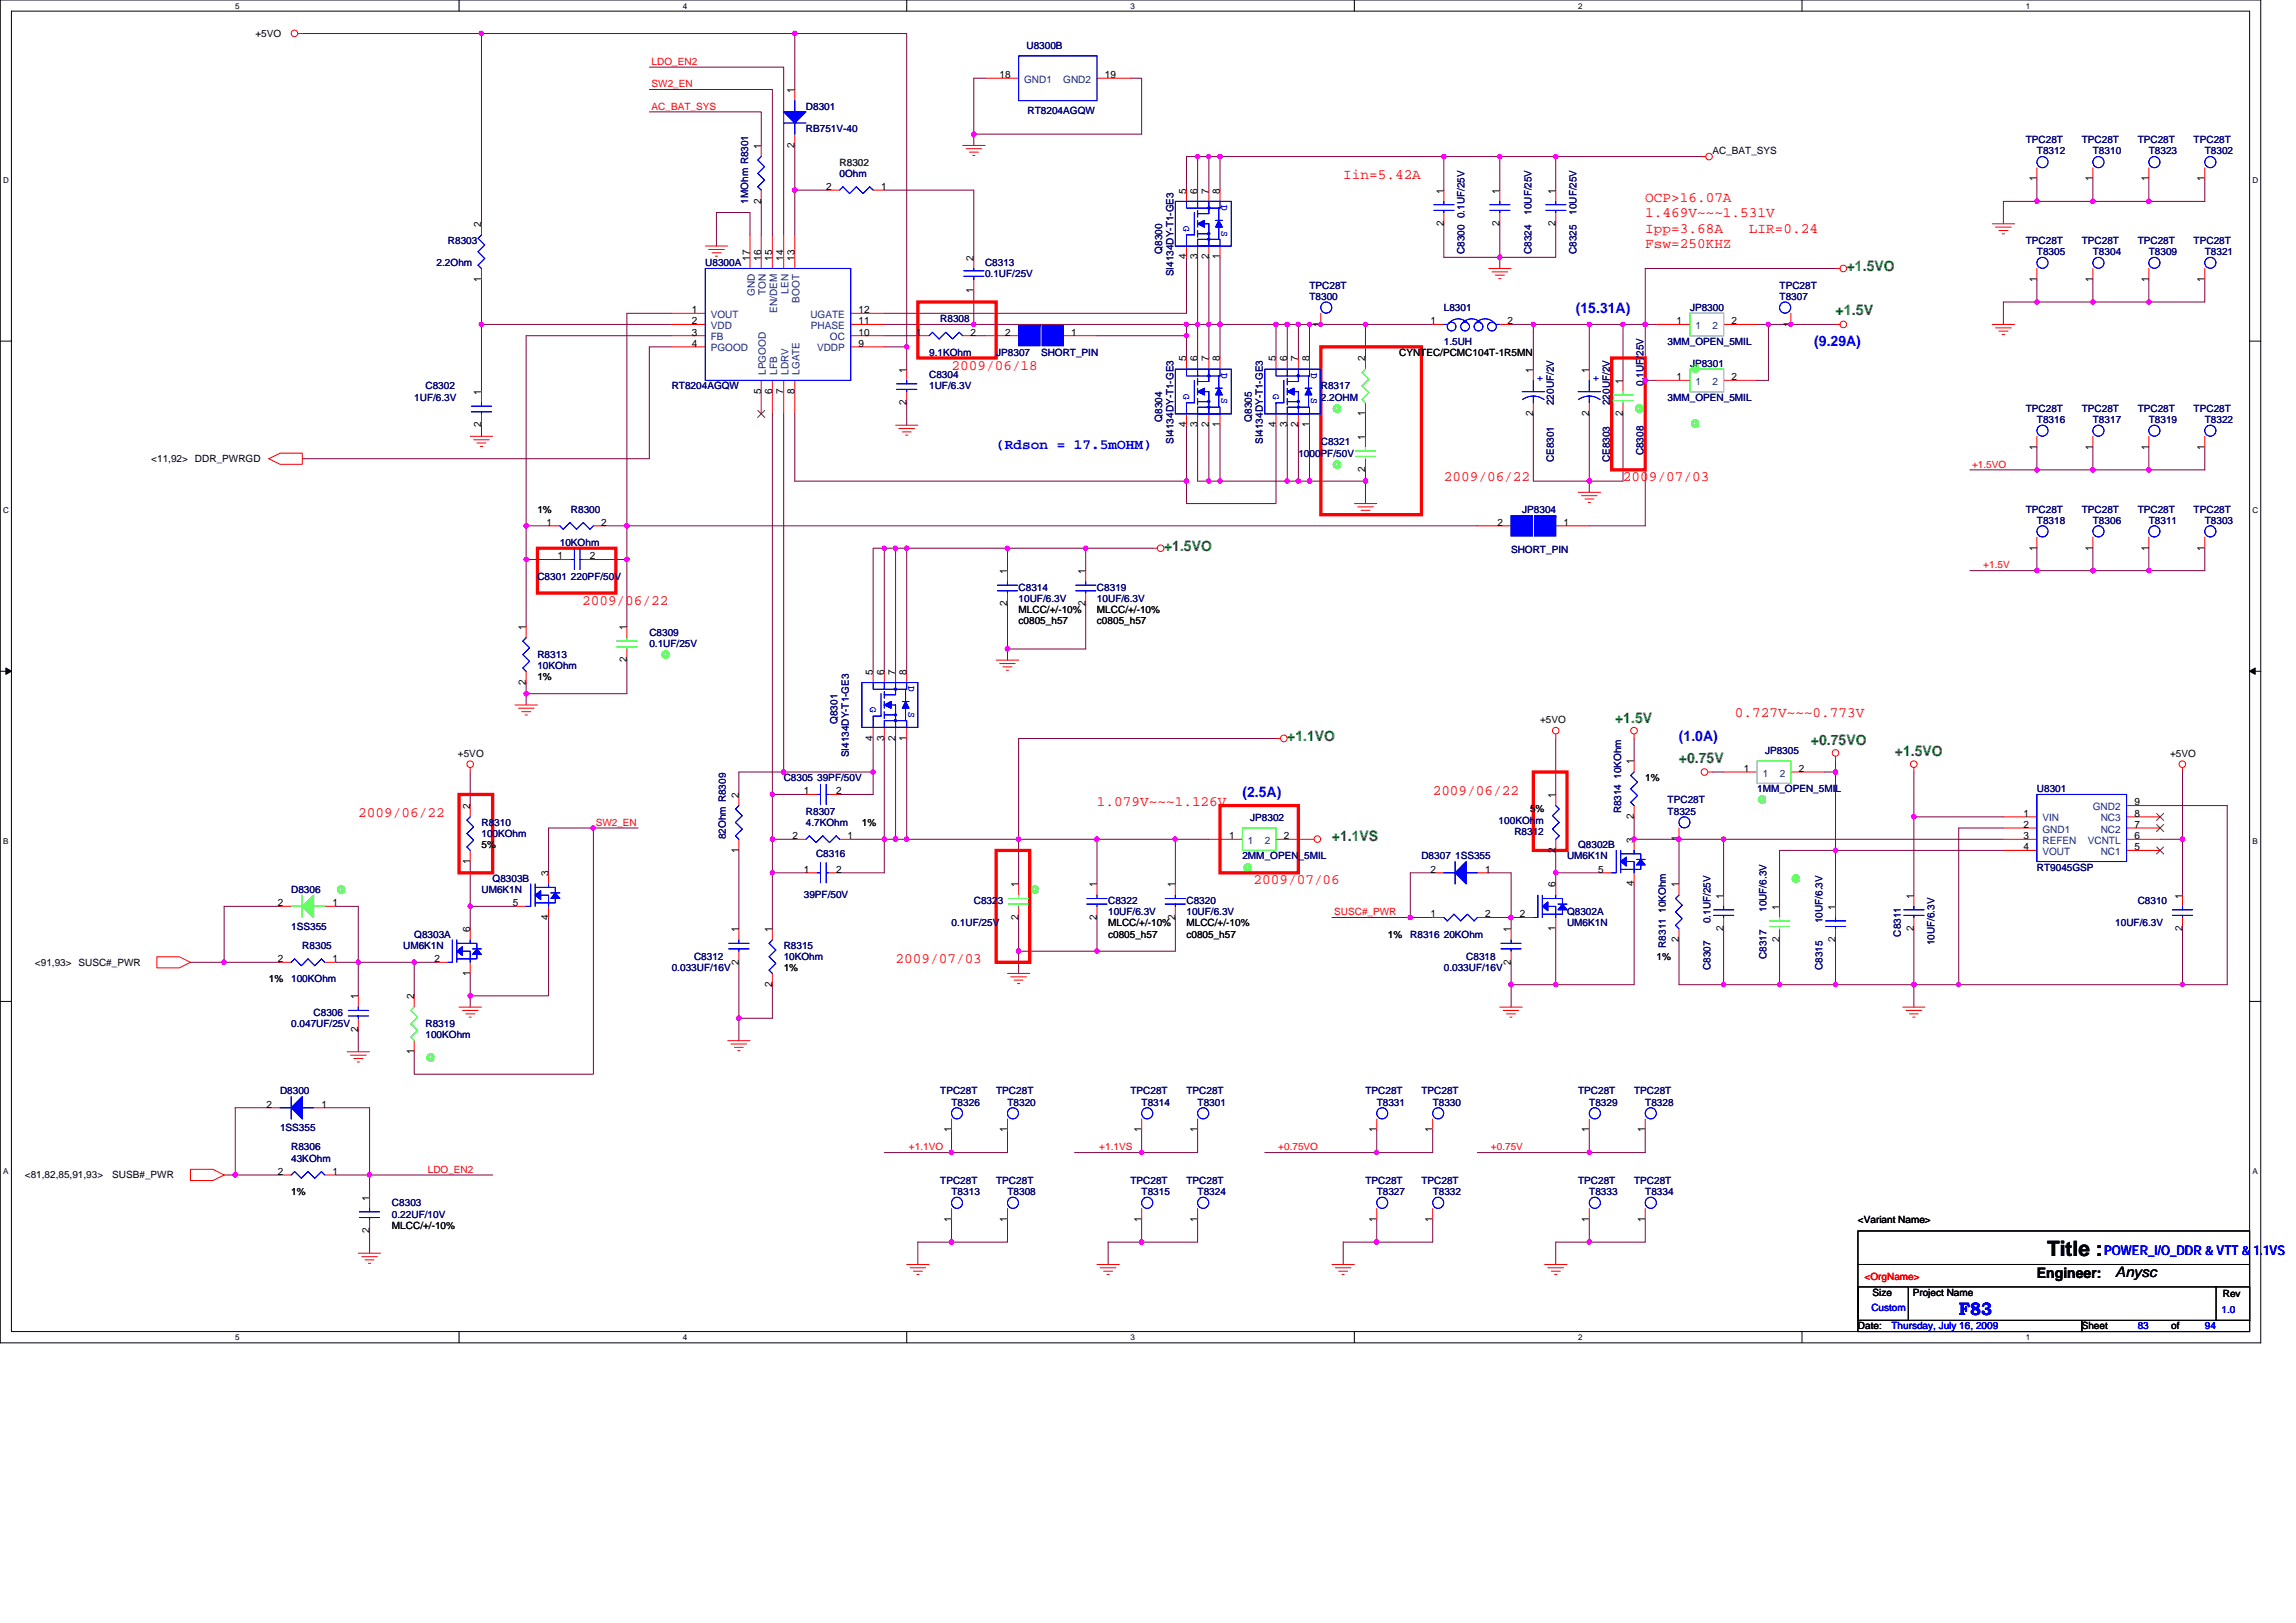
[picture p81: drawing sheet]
<svg xmlns="http://www.w3.org/2000/svg" width="297mm" height="210mm" viewBox="0 0 297 210" stroke-linecap="round" stroke-linejoin="round" font-family="sans-serif">
<defs><g id="words">
<text font-size="2.7" x="264.8" y="162.5">Title :</text>
<text font-size="2.3" fill="#00f" x="253.4" y="170.1">F83</text>
<g font-size="1.9" fill="#f00">
<text x="173.8" y="23.2">Iin=5.42A</text>
<text x="212.8" y="26.1">OCP&gt;16.07A</text>
<text x="212.8" y="28.1">1.469V~~~1.531V</text>
<text x="212.8" y="30.1">Ipp=3.68A</text>
<text x="212.8" y="32.1">Fsw=250KHZ</text>
<text x="226.3" y="30.1">LIR=0.24</text>
<text x="123.1" y="47.8">2009/06/18</text>
<text x="186.8" y="62.3">2009/06/22</text>
<text x="210" y="62.3">2009/07/03</text>
<text x="75.3" y="78.2">2009/06/22</text>
<text x="224.4" y="92.7">0.727V~~~0.773V</text>
<text x="46.4" y="105.7">2009/06/22</text>
<text x="141.9" y="104.3">1.079V~~~1.126V</text>
<text x="185.4" y="102.8">2009/06/22</text>
<text x="162.2" y="114.4">2009/07/06</text>
<text x="115.9" y="124.6">2009/07/03</text>
</g>
<g font-size="1.9" fill="#008000">
<text x="238.9" y="35">+1.5VO</text>
<text x="237.5" y="40.8">+1.5V</text>
<text x="150.6" y="71.2">+1.5VO</text>
<text x="166.5" y="95.8">+1.1VO</text>
<text x="209" y="93.5">+1.5V</text>
<text x="217.2" y="98.7">+0.75V</text>
<text x="234.3" y="96.4">+0.75VO</text>
<text x="245.1" y="97.9">+1.5VO</text>
<text x="172.3" y="108.9">+1.1VS</text>
</g>
<g font-size="1.9" fill="#00f">
<text x="203.9" y="40.5">(15.31A)</text>
<text x="234.7" y="44.7">(9.29A)</text>
<text x="128.9" y="58">(Rdson = 17.5mOHM)</text>
<text x="217.2" y="95.8">(1.0A)</text>
<text x="160.7" y="103.1">(2.5A)</text>
</g>
<g font-size="1.9">
<text x="263.5" y="165.3">Engineer:</text>
<text x="273.7" y="165.3">Anysc</text>
</g>
<text font-size="1.7" fill="#00f" x="272.2" y="162.3">POWER_I/O_DDR &amp; VTT &amp; 1.1VS</text>
<g font-size="1.3">
<text x="33" y="4.8">+5VO</text>
<text x="129.3" y="10.1">18</text>
<text x="142.9" y="10.1">19</text>
<text x="102.8" y="12" transform="rotate(-90 102.8 12)">1</text>
<text x="98.5" y="19.2" transform="rotate(-90 98.5 19.2)">1</text>
<text x="102.8" y="19.1" transform="rotate(-90 102.8 19.1)">2</text>
<text x="221.5" y="20">AC_BAT_SYS</text>
<text x="263.5" y="23.5" transform="rotate(-90 263.5 23.5)">1</text>
<text x="270.7" y="23.5" transform="rotate(-90 270.7 23.5)">1</text>
<text x="278" y="23.5" transform="rotate(-90 278 23.5)">1</text>
<text x="285.2" y="23.5" transform="rotate(-90 285.2 23.5)">1</text>
<text x="62.3" y="29.4" transform="rotate(-90 62.3 29.4)">2</text>
<text x="98.5" y="26.3" transform="rotate(-90 98.5 26.3)">2</text>
<text x="106.9" y="24.6">2</text>
<text x="114" y="24.6">1</text>
<text x="153.5" y="25" transform="rotate(-90 153.5 25)">5</text>
<text x="154.9" y="25" transform="rotate(-90 154.9 25)">6</text>
<text x="156.4" y="25" transform="rotate(-90 156.4 25)">7</text>
<text x="157.8" y="25" transform="rotate(-90 157.8 25)">8</text>
<text x="186.8" y="29.2" transform="rotate(-90 186.8 29.2)">2</text>
<text x="186.8" y="25" transform="rotate(-90 186.8 25)">1</text>
<text x="194" y="29.2" transform="rotate(-90 194 29.2)">2</text>
<text x="194" y="25" transform="rotate(-90 194 25)">1</text>
<text x="201.2" y="29.2" transform="rotate(-90 201.2 29.2)">2</text>
<text x="201.2" y="25" transform="rotate(-90 201.2 25)">1</text>
<text x="97" y="33.7" transform="rotate(-90 97 33.7)">17</text>
<text x="98.5" y="33.7" transform="rotate(-90 98.5 33.7)">16</text>
<text x="99.9" y="33.7" transform="rotate(-90 99.9 33.7)">15</text>
<text x="101.4" y="33.7" transform="rotate(-90 101.4 33.7)">14</text>
<text x="102.8" y="33.7" transform="rotate(-90 102.8 33.7)">13</text>
<text x="126" y="33.7" transform="rotate(-90 126 33.7)">2</text>
<text x="153.5" y="33.6" transform="rotate(-90 153.5 33.6)">4</text>
<text x="154.9" y="33.6" transform="rotate(-90 154.9 33.6)">3</text>
<text x="156.4" y="33.6" transform="rotate(-90 156.4 33.6)">2</text>
<text x="157.8" y="33.6" transform="rotate(-90 157.8 33.6)">1</text>
<text x="62.3" y="36.5" transform="rotate(-90 62.3 36.5)">1</text>
<text x="89.5" y="40.5">1</text>
<text x="89.5" y="42">2</text>
<text x="111.1" y="42">11</text>
<text x="111.1" y="40.5">12</text>
<text x="126" y="37.9" transform="rotate(-90 126 37.9)">1</text>
<text x="185.1" y="42">1</text>
<text x="195" y="42">2</text>
<text x="216.9" y="42">1</text>
<text x="224" y="42">2</text>
<text x="263.5" y="36.5" transform="rotate(-90 263.5 36.5)">1</text>
<text x="270.7" y="36.5" transform="rotate(-90 270.7 36.5)">1</text>
<text x="278" y="36.5" transform="rotate(-90 278 36.5)">1</text>
<text x="285.2" y="36.5" transform="rotate(-90 285.2 36.5)">1</text>
<text x="89.5" y="43.4">3</text>
<text x="89.5" y="44.9">4</text>
<text x="111.1" y="44.9">9</text>
<text x="111.1" y="43.4">10</text>
<text x="118.5" y="43.4">1</text>
<text x="125.6" y="43.4">2</text>
<text x="130" y="43.4">2</text>
<text x="138.6" y="43.4">1</text>
<text x="153.5" y="46.8" transform="rotate(-90 153.5 46.8)">5</text>
<text x="154.9" y="46.8" transform="rotate(-90 154.9 46.8)">6</text>
<text x="156.4" y="46.8" transform="rotate(-90 156.4 46.8)">7</text>
<text x="157.8" y="46.8" transform="rotate(-90 157.8 46.8)">8</text>
<text x="165.1" y="46.8" transform="rotate(-90 165.1 46.8)">5</text>
<text x="166.5" y="46.8" transform="rotate(-90 166.5 46.8)">6</text>
<text x="168" y="46.8" transform="rotate(-90 168 46.8)">7</text>
<text x="169.4" y="46.8" transform="rotate(-90 169.4 46.8)">8</text>
<text x="170.9" y="42.3" transform="rotate(-90 170.9 42.3)">1</text>
<text x="176.6" y="46.8" transform="rotate(-90 176.6 46.8)">2</text>
<text x="181" y="46">CYNTEC/PCMC104T-1R5MN</text>
<text x="231.7" y="42.3" transform="rotate(-90 231.7 42.3)">1</text>
<text x="62.3" y="51.1" transform="rotate(-90 62.3 51.1)">1</text>
<text x="98.5" y="50.9" transform="rotate(-90 98.5 50.9)">5</text>
<text x="99.9" y="50.9" transform="rotate(-90 99.9 50.9)">6</text>
<text x="101.4" y="50.9" transform="rotate(-90 101.4 50.9)">7</text>
<text x="102.8" y="50.9" transform="rotate(-90 102.8 50.9)">8</text>
<text x="117.3" y="52.4" transform="rotate(-90 117.3 52.4)">2</text>
<text x="117.3" y="48.2" transform="rotate(-90 117.3 48.2)">1</text>
<text x="176.6" y="53.8" transform="rotate(-90 176.6 53.8)">1</text>
<text x="198.3" y="53.8" transform="rotate(-90 198.3 53.8)">2</text>
<text x="198.3" y="48.2" transform="rotate(-90 198.3 48.2)">1</text>
<text x="205.6" y="53.8" transform="rotate(-90 205.6 53.8)">2</text>
<text x="205.6" y="48.2" transform="rotate(-90 205.6 48.2)">1</text>
<text x="209.9" y="53.8" transform="rotate(-90 209.9 53.8)">2</text>
<text x="209.9" y="49.7" transform="rotate(-90 209.9 49.7)">1</text>
<text x="216.9" y="49.2">1</text>
<text x="224" y="49.2">2</text>
<text x="19.6" y="59.8">&lt;11,92&gt; DDR_PWRGD</text>
<text x="62.3" y="55.3" transform="rotate(-90 62.3 55.3)">2</text>
<text x="153.5" y="55.3" transform="rotate(-90 153.5 55.3)">4</text>
<text x="154.9" y="55.3" transform="rotate(-90 154.9 55.3)">3</text>
<text x="156.4" y="55.3" transform="rotate(-90 156.4 55.3)">2</text>
<text x="157.8" y="55.3" transform="rotate(-90 157.8 55.3)">1</text>
<text x="165.1" y="55.3" transform="rotate(-90 165.1 55.3)">4</text>
<text x="166.5" y="55.3" transform="rotate(-90 166.5 55.3)">3</text>
<text x="168" y="55.3" transform="rotate(-90 168 55.3)">2</text>
<text x="169.4" y="55.3" transform="rotate(-90 169.4 55.3)">1</text>
<text x="176.6" y="56.9" transform="rotate(-90 176.6 56.9)">1</text>
<text x="263.5" y="58.2" transform="rotate(-90 263.5 58.2)">1</text>
<text x="270.7" y="58.2" transform="rotate(-90 270.7 58.2)">1</text>
<text x="278" y="58.2" transform="rotate(-90 278 58.2)">1</text>
<text x="285.2" y="58.2" transform="rotate(-90 285.2 58.2)">1</text>
<text x="176.6" y="61.1" transform="rotate(-90 176.6 61.1)">2</text>
<text x="69.5" y="66.3">1%</text>
<text x="70.7" y="68">1</text>
<text x="77.8" y="68">2</text>
<text x="193.8" y="68">2</text>
<text x="202.3" y="68">1</text>
<text x="263.5" y="71.2" transform="rotate(-90 263.5 71.2)">1</text>
<text x="270.7" y="71.2" transform="rotate(-90 270.7 71.2)">1</text>
<text x="278" y="71.2" transform="rotate(-90 278 71.2)">1</text>
<text x="285.2" y="71.2" transform="rotate(-90 285.2 71.2)">1</text>
<text x="72.1" y="72.4">1</text>
<text x="76.3" y="72.4">2</text>
<text x="130.3" y="74.3" transform="rotate(-90 130.3 74.3)">1</text>
<text x="140.4" y="74.3" transform="rotate(-90 140.4 74.3)">1</text>
<text x="68" y="81.5" transform="rotate(-90 68 81.5)">1</text>
<text x="81.1" y="81.5" transform="rotate(-90 81.1 81.5)">1</text>
<text x="130.3" y="78.5" transform="rotate(-90 130.3 78.5)">2</text>
<text x="131.8" y="79.3">MLCC/+/-10%</text>
<text x="131.8" y="80.8">c0805_h57</text>
<text x="140.4" y="78.5" transform="rotate(-90 140.4 78.5)">2</text>
<text x="141.9" y="79.3">MLCC/+/-10%</text>
<text x="141.9" y="80.8">c0805_h57</text>
<text x="68" y="88.6" transform="rotate(-90 68 88.6)">2</text>
<text x="69.5" y="88">1%</text>
<text x="81.1" y="85.7" transform="rotate(-90 81.1 85.7)">2</text>
<text x="112.9" y="87.3" transform="rotate(-90 112.9 87.3)">5</text>
<text x="114.4" y="87.3" transform="rotate(-90 114.4 87.3)">6</text>
<text x="115.8" y="87.3" transform="rotate(-90 115.8 87.3)">7</text>
<text x="117.3" y="87.3" transform="rotate(-90 117.3 87.3)">8</text>
<text x="112.9" y="95.8" transform="rotate(-90 112.9 95.8)">4</text>
<text x="114.4" y="95.8" transform="rotate(-90 114.4 95.8)">3</text>
<text x="115.8" y="95.8" transform="rotate(-90 115.8 95.8)">2</text>
<text x="117.3" y="95.8" transform="rotate(-90 117.3 95.8)">1</text>
<text x="199.2" y="93.5">+5VO</text>
<text x="59.2" y="97.9">+5VO</text>
<text x="211.4" y="98.9" transform="rotate(-90 211.4 98.9)">1</text>
<text x="212.8" y="101">1%</text>
<text x="225.6" y="99.9">1</text>
<text x="232.7" y="99.9">2</text>
<text x="280.8" y="97.9">+5VO</text>
<text x="60.8" y="104.7" transform="rotate(-90 60.8 104.7)">2</text>
<text x="95.6" y="103.2" transform="rotate(-90 95.6 103.2)">2</text>
<text x="104" y="102.8">1</text>
<text x="108.2" y="102.8">2</text>
<text x="111.5" y="106.8">1%</text>
<text x="197.9" y="105.1">5%</text>
<text x="201.2" y="103.2" transform="rotate(-90 201.2 103.2)">1</text>
<text x="211.4" y="106" transform="rotate(-90 211.4 106)">2</text>
<text x="261.8" y="105.7">1</text>
<text x="261.8" y="107.1">2</text>
<text x="276.1" y="104.2">9</text>
<text x="276.1" y="107.1">7</text>
<text x="276.1" y="105.7">8</text>
<text x="60.8" y="111.8" transform="rotate(-90 60.8 111.8)">1</text>
<text x="62.3" y="109.7">5%</text>
<text x="70.9" y="113.3" transform="rotate(-90 70.9 113.3)">3</text>
<text x="95.6" y="110.3" transform="rotate(-90 95.6 110.3)">1</text>
<text x="102.5" y="108.6">2</text>
<text x="104" y="112.9">1</text>
<text x="108.2" y="112.9">2</text>
<text x="109.6" y="108.6">1</text>
<text x="159" y="108.6">1</text>
<text x="166.1" y="108.6">2</text>
<text x="185.1" y="112.9">2</text>
<text x="192.1" y="112.9">1</text>
<text x="201.2" y="110.3" transform="rotate(-90 201.2 110.3)">2</text>
<text x="206.8" y="112.9">5</text>
<text x="211.4" y="109" transform="rotate(-90 211.4 109)">3</text>
<text x="217.2" y="108.9" transform="rotate(-90 217.2 108.9)">1</text>
<text x="261.8" y="108.6">3</text>
<text x="261.8" y="110">4</text>
<text x="276.1" y="108.6">6</text>
<text x="276.1" y="110">5</text>
<text x="35.9" y="117.2">2</text>
<text x="43" y="117.2">1</text>
<text x="66.3" y="117.2">5</text>
<text x="70.9" y="119" transform="rotate(-90 70.9 119)">4</text>
<text x="131.8" y="119" transform="rotate(-90 131.8 119)">2</text>
<text x="131.8" y="114.8" transform="rotate(-90 131.8 114.8)">1</text>
<text x="141.9" y="119" transform="rotate(-90 141.9 119)">2</text>
<text x="141.9" y="114.8" transform="rotate(-90 141.9 114.8)">1</text>
<text x="143.4" y="119.9">MLCC/+/-10%</text>
<text x="152" y="119" transform="rotate(-90 152 119)">2</text>
<text x="152" y="114.8" transform="rotate(-90 152 114.8)">1</text>
<text x="153.5" y="119.9">MLCC/+/-10%</text>
<text x="185.1" y="118.7">1</text>
<text x="192.1" y="118.7">2</text>
<text x="196.6" y="118.7">2</text>
<text x="201.2" y="114.8" transform="rotate(-90 201.2 114.8)">6</text>
<text x="211.4" y="114.7" transform="rotate(-90 211.4 114.7)">4</text>
<text x="217.2" y="114.8" transform="rotate(-90 217.2 114.8)">1</text>
<text x="223" y="116.2" transform="rotate(-90 223 116.2)">1</text>
<text x="230.2" y="117.7" transform="rotate(-90 230.2 117.7)">1</text>
<text x="237.4" y="117.7" transform="rotate(-90 237.4 117.7)">1</text>
<text x="247.6" y="116.2" transform="rotate(-90 247.6 116.2)">1</text>
<text x="282.3" y="116.2" transform="rotate(-90 282.3 116.2)">1</text>
<text x="4.5" y="124.9">&lt;91,93&gt; SUSC#_PWR</text>
<text x="35.9" y="124.5">2</text>
<text x="43" y="124.5">1</text>
<text x="56.2" y="124.5">2</text>
<text x="60.8" y="120.6" transform="rotate(-90 60.8 120.6)">6</text>
<text x="95.6" y="124.8" transform="rotate(-90 95.6 124.8)">2</text>
<text x="95.6" y="120.6" transform="rotate(-90 95.6 120.6)">1</text>
<text x="99.9" y="120.6" transform="rotate(-90 99.9 120.6)">1</text>
<text x="101.4" y="125.7">1%</text>
<text x="143.4" y="121.3">c0805_h57</text>
<text x="153.5" y="121.3">c0805_h57</text>
<text x="179.6" y="121.3">1%</text>
<text x="195.5" y="124.8" transform="rotate(-90 195.5 124.8)">2</text>
<text x="195.5" y="120.6" transform="rotate(-90 195.5 120.6)">1</text>
<text x="201.2" y="120.4" transform="rotate(-90 201.2 120.4)">1</text>
<text x="214.3" y="124.2">1%</text>
<text x="217.2" y="121.9" transform="rotate(-90 217.2 121.9)">2</text>
<text x="223" y="120.4" transform="rotate(-90 223 120.4)">2</text>
<text x="230.2" y="121.9" transform="rotate(-90 230.2 121.9)">2</text>
<text x="237.4" y="121.9" transform="rotate(-90 237.4 121.9)">2</text>
<text x="247.6" y="120.4" transform="rotate(-90 247.6 120.4)">2</text>
<text x="282.3" y="120.4" transform="rotate(-90 282.3 120.4)">2</text>
<text x="34.8" y="127.1">1%</text>
<text x="46.3" y="129.3" transform="rotate(-90 46.3 129.3)">1</text>
<text x="53.6" y="129.3" transform="rotate(-90 53.6 129.3)">2</text>
<text x="60.8" y="126.2" transform="rotate(-90 60.8 126.2)">1</text>
<text x="99.9" y="127.7" transform="rotate(-90 99.9 127.7)">2</text>
<text x="46.3" y="133.5" transform="rotate(-90 46.3 133.5)">2</text>
<text x="53.6" y="136.4" transform="rotate(-90 53.6 136.4)">1</text>
<text x="34.5" y="143.3">2</text>
<text x="41.6" y="143.3">1</text>
<text x="123.1" y="146.5" transform="rotate(-90 123.1 146.5)">1</text>
<text x="130.3" y="146.5" transform="rotate(-90 130.3 146.5)">1</text>
<text x="147.7" y="146.5" transform="rotate(-90 147.7 146.5)">1</text>
<text x="154.9" y="146.5" transform="rotate(-90 154.9 146.5)">1</text>
<text x="178.1" y="146.5" transform="rotate(-90 178.1 146.5)">1</text>
<text x="185.3" y="146.5" transform="rotate(-90 185.3 146.5)">1</text>
<text x="205.6" y="146.5" transform="rotate(-90 205.6 146.5)">1</text>
<text x="212.8" y="146.5" transform="rotate(-90 212.8 146.5)">1</text>
<text x="3.2" y="152.4">&lt;81,82,85,91,93&gt;</text>
<text x="14.5" y="152.4">SUSB#_PWR</text>
<text x="35.9" y="152">2</text>
<text x="37.7" y="154.6">1%</text>
<text x="43" y="152">1</text>
<text x="47.8" y="155.3" transform="rotate(-90 47.8 155.3)">1</text>
<text x="47.8" y="159.5" transform="rotate(-90 47.8 159.5)">2</text>
<text x="50.7" y="159">MLCC/+/-10%</text>
<text x="123.1" y="158.1" transform="rotate(-90 123.1 158.1)">1</text>
<text x="130.3" y="158.1" transform="rotate(-90 130.3 158.1)">1</text>
<text x="147.7" y="158.1" transform="rotate(-90 147.7 158.1)">1</text>
<text x="154.9" y="158.1" transform="rotate(-90 154.9 158.1)">1</text>
<text x="178.1" y="158.1" transform="rotate(-90 178.1 158.1)">1</text>
<text x="185.3" y="158.1" transform="rotate(-90 185.3 158.1)">1</text>
<text x="205.6" y="158.1" transform="rotate(-90 205.6 158.1)">1</text>
<text x="212.8" y="158.1" transform="rotate(-90 212.8 158.1)">1</text>
<text x="240.4" y="158.2">&lt;Variant Name&gt;</text>
<text x="242.2" y="167.7">Size</text>
<text x="247.5" y="167.7">Project Name</text>
<text x="287.6" y="167.8">Rev</text>
<text x="240.4" y="172">Date:</text>
<text x="269.3" y="172">Sheet</text>
<text x="280.9" y="172">of</text>
</g>
<g font-size="1.3" fill="#f00">
<text x="84.3" y="11.3">SW2_EN</text>
<text x="84.3" y="8.4">LDO_EN2</text>
<text x="84.3" y="14.2">AC_BAT_SYS</text>
<text x="255.1" y="60.5">+1.5VO</text>
<text x="256.6" y="73.5">+1.5V</text>
<text x="77.1" y="106.8">SW2_EN</text>
<text x="172.6" y="118.4">SUSC#_PWR</text>
<text x="117.6" y="148.8">+1.1VO</text>
<text x="142.2" y="148.8">+1.1VS</text>
<text x="165.4" y="148.8">+0.75VO</text>
<text x="192.9" y="148.8">+0.75V</text>
<text x="55.3" y="151.7">LDO_EN2</text>
<text x="241.2" y="165.6">&lt;OrgName&gt;</text>
</g>
<g font-size="1.3" fill="#004080">
<text x="132.5" y="10.7">GND1</text>
<text x="137.6" y="10.7">GND2</text>
<text x="92" y="41.1">VOUT</text>
<text x="97.6" y="38.3" transform="rotate(-90 97.6 38.3)">GND</text>
<text x="99.1" y="38.2" transform="rotate(-90 99.1 38.2)">TON</text>
<text x="100.5" y="40.5" transform="rotate(-90 100.5 40.5)">EN/DEM</text>
<text x="102" y="38" transform="rotate(-90 102 38)">LEN</text>
<text x="103.4" y="39.1" transform="rotate(-90 103.4 39.1)">BOOT</text>
<text x="104.8" y="41.1">UGATE</text>
<text x="92" y="42.6">VDD</text>
<text x="92" y="44">FB</text>
<text x="92" y="45.5">PGOOD</text>
<text x="104.9" y="42.6">PHASE</text>
<text x="105.7" y="45.5">VDDP</text>
<text x="107.4" y="44">OC</text>
<text x="219.4" y="42.6">1</text>
<text x="221.5" y="42.6">2</text>
<text x="99.1" y="48.5" transform="rotate(-90 99.1 48.5)">LPGOOD</text>
<text x="100.5" y="48.5" transform="rotate(-90 100.5 48.5)">LFB</text>
<text x="102" y="48.5" transform="rotate(-90 102 48.5)">LDRV</text>
<text x="103.4" y="48.5" transform="rotate(-90 103.4 48.5)">LGATE</text>
<text x="219.4" y="49.8">1</text>
<text x="221.5" y="49.8">2</text>
<text x="228" y="100.5">1</text>
<text x="230.2" y="100.5">2</text>
<text x="264.2" y="106.3">VIN</text>
<text x="264.2" y="107.7">GND1</text>
<text x="270.8" y="104.8">GND2</text>
<text x="271.8" y="107.7">NC2</text>
<text x="271.8" y="106.3">NC3</text>
<text x="161.5" y="109.2">1</text>
<text x="163.6" y="109.2">2</text>
<text x="264.2" y="109.2">REFEN</text>
<text x="264.2" y="110.6">VOUT</text>
<text x="270.1" y="109.2">VCNTL</text>
<text x="271.8" y="110.6">NC1</text>
</g>
<g font-size="1.3" fill="#000080">
<text x="132.8" y="6.4">U8300B</text>
<text x="104.3" y="14.2">D8301</text>
<text x="104.3" y="17.1">RB751V-40</text>
<text x="132.9" y="14.8">RT8204AGQW</text>
<text x="108.6" y="22.9">0Ohm</text>
<text x="262.1" y="18.5">TPC28T</text>
<text x="263.5" y="20">T8312</text>
<text x="269.3" y="18.5">TPC28T</text>
<text x="270.8" y="20">T8310</text>
<text x="276.6" y="18.5">TPC28T</text>
<text x="278" y="20">T8323</text>
<text x="283.8" y="18.5">TPC28T</text>
<text x="285.2" y="20">T8302</text>
<text x="96.8" y="26.3" transform="rotate(-90 96.8 26.3)">1MOhm R8301</text>
<text x="198.1" y="27.8" transform="rotate(-90 198.1 27.8)">10UF/25V</text>
<text x="203.9" y="27.8" transform="rotate(-90 203.9 27.8)">10UF/25V</text>
<text x="56.5" y="34.5">2.2Ohm</text>
<text x="58" y="31.6">R8303</text>
<text x="91.2" y="34.5">U8300A</text>
<text x="127.4" y="34.5">C8313</text>
<text x="127.4" y="35.9">0.1UF/25V</text>
<text x="150.4" y="32.9" transform="rotate(-90 150.4 32.9)">Q8300</text>
<text x="151.8" y="35.8" transform="rotate(-90 151.8 35.8)">SI4134DY-T1-GE3</text>
<text x="189.5" y="32.9" transform="rotate(-90 189.5 32.9)">C8300 0.1UF/25V</text>
<text x="198.1" y="32.9" transform="rotate(-90 198.1 32.9)">C8324</text>
<text x="203.9" y="32.9" transform="rotate(-90 203.9 32.9)">C8325</text>
<text x="262.1" y="31.6">TPC28T</text>
<text x="263.5" y="33">T8305</text>
<text x="269.3" y="31.6">TPC28T</text>
<text x="270.8" y="33">T8304</text>
<text x="276.6" y="31.6">TPC28T</text>
<text x="278" y="33">T8309</text>
<text x="283.8" y="31.6">TPC28T</text>
<text x="285.2" y="33">T8321</text>
<text x="121.6" y="41.7">R8308</text>
<text x="169.4" y="38.8">T8300</text>
<text x="169.4" y="37.4">TPC28T</text>
<text x="186.8" y="40.2">L8301</text>
<text x="218.6" y="40.2">JP8300</text>
<text x="230.2" y="38.8">T8307</text>
<text x="230.2" y="37.4">TPC28T</text>
<text x="120.2" y="46">9.1KOhm</text>
<text x="128.9" y="46">JP8307</text>
<text x="134.7" y="46">SHORT_PIN</text>
<text x="186.8" y="44.6">1.5UH</text>
<text x="215.7" y="44.6">3MM_OPEN_5MIL</text>
<text x="218.6" y="47.5">JP8301</text>
<text x="53.6" y="51.8">1UF/6.3V</text>
<text x="55.1" y="50.4">C8302</text>
<text x="86.9" y="50.4">RT8204AGQW</text>
<text x="120.2" y="48.9">C8304</text>
<text x="120.2" y="50.4">1UF/6.3V</text>
<text x="170.9" y="50.4">R8317</text>
<text x="170.9" y="51.8">2.2OHM</text>
<text x="201" y="52.4" transform="rotate(-90 201 52.4)">220UF/2V</text>
<text x="208.3" y="52.4" transform="rotate(-90 208.3 52.4)">220UF/2V</text>
<text x="212.6" y="49.9" transform="rotate(-90 212.6 49.9)">0.1UF/25V</text>
<text x="215.7" y="51.8">3MM_OPEN_5MIL</text>
<text x="262.1" y="53.3">TPC28T</text>
<text x="269.3" y="53.3">TPC28T</text>
<text x="276.6" y="53.3">TPC28T</text>
<text x="283.8" y="53.3">TPC28T</text>
<text x="150.4" y="54.6" transform="rotate(-90 150.4 54.6)">Q8304</text>
<text x="151.8" y="57.5" transform="rotate(-90 151.8 57.5)">SI4134DY-T1-GE3</text>
<text x="161.9" y="54.6" transform="rotate(-90 161.9 54.6)">Q8305</text>
<text x="163.4" y="57.5" transform="rotate(-90 163.4 57.5)">SI4134DY-T1-GE3</text>
<text x="168" y="59.1">1000PF/50V</text>
<text x="170.9" y="57.6">C8321</text>
<text x="201" y="59.8" transform="rotate(-90 201 59.8)">CE8301</text>
<text x="208.3" y="59.8" transform="rotate(-90 208.3 59.8)">CE8303</text>
<text x="212.6" y="58.9" transform="rotate(-90 212.6 58.9)">C8308</text>
<text x="263.5" y="54.7">T8316</text>
<text x="270.8" y="54.7">T8317</text>
<text x="278" y="54.7">T8319</text>
<text x="285.2" y="54.7">T8322</text>
<text x="72.4" y="70.7">10KOhm</text>
<text x="73.9" y="66.3">R8300</text>
<text x="195.5" y="71.5">SHORT_PIN</text>
<text x="196.9" y="66.3">JP8304</text>
<text x="262.1" y="66.3">TPC28T</text>
<text x="263.5" y="67.8">T8318</text>
<text x="269.3" y="66.3">TPC28T</text>
<text x="270.8" y="67.8">T8306</text>
<text x="276.6" y="66.3">TPC28T</text>
<text x="278" y="67.8">T8311</text>
<text x="283.8" y="66.3">TPC28T</text>
<text x="285.2" y="67.8">T8303</text>
<text x="69.5" y="75">C8301 220PF/50V</text>
<text x="131.8" y="76.4">C8314</text>
<text x="131.8" y="77.9">10UF/6.3V</text>
<text x="141.9" y="76.4">C8319</text>
<text x="141.9" y="77.9">10UF/6.3V</text>
<text x="84" y="82.2">C8309</text>
<text x="84" y="83.7">0.1UF/25V</text>
<text x="69.5" y="85.1">R8313</text>
<text x="69.5" y="86.6">10KOhm</text>
<text x="108.4" y="93.7" transform="rotate(-90 108.4 93.7)">Q8301</text>
<text x="101.4" y="101">C8305 39PF/50V</text>
<text x="109.8" y="98" transform="rotate(-90 109.8 98)">SI4134DY-T1-GE3</text>
<text x="228.3" y="97.6">JP8305</text>
<text x="62.3" y="106.8">R8310</text>
<text x="104.3" y="105.4">R8307</text>
<text x="104.3" y="106.8">4.7KOhm</text>
<text x="161.8" y="106.3">JP8302</text>
<text x="193.9" y="106.6">100KOhm</text>
<text x="209.7" y="105.2" transform="rotate(-90 209.7 105.2)">R8314 10KOhm</text>
<text x="215.7" y="105.4">T8325</text>
<text x="215.7" y="103.9">TPC28T</text>
<text x="227.3" y="102.5">1MM_OPEN_5MIL</text>
<text x="263.5" y="102.5">U8301</text>
<text x="62.3" y="108.3">100KOhm</text>
<text x="93.9" y="108.6" transform="rotate(-90 93.9 108.6)">82Ohm R8309</text>
<text x="105.6" y="110.9">C8316</text>
<text x="160.7" y="111.2">2MM_OPEN_5MIL</text>
<text x="183.9" y="111.2">D8307 1SS355</text>
<text x="195.9" y="108">R8312</text>
<text x="202.7" y="111.2">UM6K1N</text>
<text x="204.2" y="109.7">Q8302B</text>
<text x="263.5" y="112.6">RT9045GSP</text>
<text x="37.7" y="115.5">D8306</text>
<text x="62.3" y="115.5">UM6K1N</text>
<text x="63.7" y="114.1">Q8303B</text>
<text x="104" y="116.1">39PF/50V</text>
<text x="123.1" y="119.9">0.1UF/25V</text>
<text x="126" y="117">C8323</text>
<text x="143.4" y="117">C8322</text>
<text x="143.4" y="118.4">10UF/6.3V</text>
<text x="153.5" y="117">C8320</text>
<text x="153.5" y="118.4">10UF/6.3V</text>
<text x="202.7" y="118.4">Q8302A</text>
<text x="202.7" y="119.9">UM6K1N</text>
<text x="221.3" y="119.4" transform="rotate(-90 221.3 119.4)">0.1UF/25V</text>
<text x="228.5" y="118" transform="rotate(-90 228.5 118)">10UF/6.3V</text>
<text x="235.8" y="119.4" transform="rotate(-90 235.8 119.4)">10UF/6.3V</text>
<text x="273.7" y="119.9">10UF/6.3V</text>
<text x="276.6" y="117">C8310</text>
<text x="37.7" y="120.3">1SS355</text>
<text x="39.1" y="122.8">R8305</text>
<text x="52.2" y="122.8">UM6K1N</text>
<text x="53.6" y="121.3">Q8303A</text>
<text x="86.9" y="125.7">0.033UF/16V</text>
<text x="89.8" y="124.2">C8312</text>
<text x="101.4" y="122.8">R8315</text>
<text x="101.4" y="124.2">10KOhm</text>
<text x="182.5" y="121.3">R8316 20KOhm</text>
<text x="186.8" y="125.7">0.033UF/16V</text>
<text x="189.7" y="124.2">C8318</text>
<text x="215.5" y="122.6" transform="rotate(-90 215.5 122.6)">R8311 10KOhm</text>
<text x="221.3" y="125.5" transform="rotate(-90 221.3 125.5)">C8307</text>
<text x="228.5" y="124.1" transform="rotate(-90 228.5 124.1)">C8317</text>
<text x="235.8" y="125.5" transform="rotate(-90 235.8 125.5)">C8315</text>
<text x="245.9" y="121.2" transform="rotate(-90 245.9 121.2)">C8311</text>
<text x="250.3" y="122.3" transform="rotate(-90 250.3 122.3)">10UF/6.3V</text>
<text x="37.7" y="127.1">100KOhm</text>
<text x="40.6" y="131.5">C8306</text>
<text x="37.7" y="132.9">0.047UF/25V</text>
<text x="55.1" y="132.9">R8319</text>
<text x="55.1" y="134.3">100KOhm</text>
<text x="36.2" y="141.6">D8300</text>
<text x="121.6" y="141.6">TPC28T</text>
<text x="123.1" y="143">T8326</text>
<text x="128.9" y="141.6">TPC28T</text>
<text x="130.3" y="143">T8320</text>
<text x="146.3" y="141.6">TPC28T</text>
<text x="147.7" y="143">T8314</text>
<text x="153.5" y="141.6">TPC28T</text>
<text x="154.9" y="143">T8301</text>
<text x="176.7" y="141.6">TPC28T</text>
<text x="178.1" y="143">T8331</text>
<text x="183.9" y="141.6">TPC28T</text>
<text x="185.4" y="143">T8330</text>
<text x="204.2" y="141.6">TPC28T</text>
<text x="205.6" y="143">T8329</text>
<text x="211.4" y="141.6">TPC28T</text>
<text x="212.8" y="143">T8328</text>
<text x="36.2" y="146.4">1SS355</text>
<text x="37.7" y="148.8">R8306</text>
<text x="37.7" y="150.3">43KOhm</text>
<text x="121.6" y="153.2">TPC28T</text>
<text x="123.1" y="154.6">T8313</text>
<text x="128.9" y="153.2">TPC28T</text>
<text x="130.3" y="154.6">T8308</text>
<text x="146.3" y="153.2">TPC28T</text>
<text x="147.7" y="154.6">T8315</text>
<text x="153.5" y="153.2">TPC28T</text>
<text x="154.9" y="154.6">T8324</text>
<text x="176.7" y="153.2">TPC28T</text>
<text x="178.1" y="154.6">T8327</text>
<text x="183.9" y="153.2">TPC28T</text>
<text x="185.4" y="154.6">T8332</text>
<text x="204.2" y="153.2">TPC28T</text>
<text x="205.6" y="154.6">T8333</text>
<text x="211.4" y="153.2">TPC28T</text>
<text x="212.8" y="154.6">T8334</text>
<text x="50.7" y="156.1">C8303</text>
<text x="50.7" y="157.5">0.22UF/10V</text>
</g>
<text font-size="1.3" fill="#004040" x="108.6" y="21.4">R8302</text>
<g font-size="1.3" fill="#00f">
<text x="153.1" y="29.2" transform="rotate(90 153.1 29.2)">G</text>
<text x="158" y="26.5" transform="rotate(90 158 26.5)">D</text>
<text x="158" y="29.8" transform="rotate(90 158 29.8)">S</text>
<text x="153.1" y="50.9" transform="rotate(90 153.1 50.9)">G</text>
<text x="158" y="48.2" transform="rotate(90 158 48.2)">D</text>
<text x="158" y="51.5" transform="rotate(90 158 51.5)">S</text>
<text x="164.7" y="50.9" transform="rotate(90 164.7 50.9)">G</text>
<text x="169.6" y="48.2" transform="rotate(90 169.6 48.2)">D</text>
<text x="169.6" y="51.5" transform="rotate(90 169.6 51.5)">S</text>
<text x="198.8" y="49.2">+</text>
<text x="206.1" y="49.2">+</text>
<text x="117.5" y="88.8" transform="rotate(90 117.5 88.8)">D</text>
<text x="112.6" y="91.5" transform="rotate(90 112.6 91.5)">G</text>
<text x="117.5" y="92.1" transform="rotate(90 117.5 92.1)">S</text>
<text x="242.1" y="169.7">Custom</text>
<text x="244.7" y="172">Thursday, July 16, 2009</text>
<text x="276.6" y="172">83</text>
<text x="285.2" y="172">94</text>
<text x="287.4" y="169.8">1.0</text>
</g>
<g font-size="1.3" fill="#0f0">
<text x="172.3" y="53.3">@</text>
<text x="211.4" y="53.3">@</text>
<text x="218.6" y="48.1">@</text>
<text x="218.6" y="55.3">@</text>
<text x="172.3" y="60.5">@</text>
<text x="85.4" y="85.1">@</text>
<text x="227.3" y="103.9">@</text>
<text x="160.7" y="112.6">@</text>
<text x="43.5" y="115.5">@</text>
<text x="133.2" y="115.5">@</text>
<text x="231.7" y="114.1">@</text>
<text x="55.1" y="137.2">@</text>
</g>
<g font-size="1">
<text x="30.4" y="1.1">5</text>
<text x="88.3" y="1.1">4</text>
<text x="146.3" y="1.1">3</text>
<text x="204.2" y="1.1">2</text>
<text x="262.1" y="1.1">1</text>
<text x=".4" y="23.7">D</text>
<text x="291.4" y="23.7">D</text>
<text x=".4" y="66.4">C</text>
<text x="291.4" y="66.4">C</text>
<text x=".4" y="109.1">B</text>
<text x="291.4" y="109.1">B</text>
<text x=".4" y="151.8">A</text>
<text x="291.4" y="151.8">A</text>
<text x="30.4" y="173.4">5</text>
<text x="88.3" y="173.4">4</text>
<text x="146.3" y="173.4">3</text>
<text x="204.2" y="173.4">2</text>
<text x="262.1" y="173.4">1</text>
</g>
</g></defs>
<path d="M0 0h292.5v173.7h-292.5zM1.5 1.4h289.5v170.9h-289.5z" fill="none" stroke="#000" stroke-width=".13"/>
<g fill="#fff">
<path d="M30.4 .1h.6v1.2h-.6z"/>
<path d="M30.4 172.4h.6v1.2h-.6z"/>
</g>
<path d="M59.4 0v1.4M59.4 172.3v1.4" fill="none" stroke="#000" stroke-width=".13"/>
<g fill="#fff">
<path d="M88.3 .1h.6v1.2h-.6z"/>
<path d="M88.3 172.4h.6v1.2h-.6z"/>
</g>
<path d="M117.3 0v1.4M117.3 172.3v1.4" fill="none" stroke="#000" stroke-width=".13"/>
<g fill="#fff">
<path d="M146.3 .1h.5v1.2h-.5z"/>
<path d="M146.3 172.4h.5v1.2h-.5z"/>
</g>
<path d="M175.2 0v1.4M175.2 172.3v1.4" fill="none" stroke="#000" stroke-width=".13"/>
<g fill="#fff">
<path d="M204.2 .1h.5v1.2h-.5z"/>
<path d="M204.2 172.4h.5v1.2h-.5z"/>
</g>
<path d="M233.1 0v1.4M233.1 172.3v1.4" fill="none" stroke="#000" stroke-width=".13"/>
<g fill="#fff">
<path d="M262.1 .1h.6v1.2h-.6z"/>
<path d="M262.1 172.4h.6v1.2h-.6z"/>
<path d="M.4 22.8h.7v1.1h-.7z"/>
<path d="M291.4 22.8h.7v1.1h-.7z"/>
<path d="M.4 65.5h.7v1.1h-.7z"/>
<path d="M291.4 65.5h.7v1.1h-.7z"/>
</g>
<path d="M0 44.1h1.5M291 44.1h1.5" fill="none" stroke="#000" stroke-width=".13"/>
<g fill="#fff">
<path d="M.4 108.2h.7v1.1h-.7z"/>
<path d="M291.4 108.2h.7v1.1h-.7z"/>
</g>
<path d="M0 86.8h1.5M291 86.8h1.5" fill="none" stroke="#000" stroke-width=".13"/>
<path d="M.8 86.4l.7 .4-.7 .4zM291 86.8l.8-.4v.8z" fill="#000" stroke="#000" stroke-width=".13"/>
<g fill="#fff">
<path d="M.4 150.9h.7v1.2h-.7z"/>
<path d="M291.4 150.9h.7v1.2h-.7z"/>
</g>
<path d="M0 129.6h1.5M291 129.6h1.5M240.4 159.3h50.6v11.5h-50.6zM240.4 163.6h50.6M240.4 166.5h6.5v4.3h-6.5zM240.4 170.8h28.9v1.5h-28.9zM247 166.5h39.7M269.3 170.8h21.7v1.5h-21.7zM286.7 166.5h4.3v4.3h-4.3z" fill="none" stroke="#000" stroke-width=".13"/>
<g fill="none" stroke="#800040" stroke-width=".13">
<path d="M39.1 4.3h23.2M62.3 4.3h40.5M62.3 4.3v24.7M84 11.6h15.9v18.8M84 14.5h14.5v4.3M84 8.7h17.4v21.7M102.8 4.3h14.5v40.6M102.8 18.8v5.8M102.8 4.3v7.3M126 17.4v1.4M127.4 10.1h-1.4v7.3M146.3 10.1h1.4v7.3h-21.7"/>
<path d="M62.3 36.2v5.8M97 30.4v-2.9h-4.3v4.3M98.5 26.1v4.3M107.2 24.6h-4.4v5.8M114.4 24.6h11.6v8.7M126 37.6v4.4M153.5 33.3v7.2h-39.1M154.9 20.3v4.3M154.9 20.3h-1.4v4.3M154.9 33.3v8.7M154.9 20.3h1.5M156.4 20.3v4.3"/>
<path d="M156.4 20.3h1.4M156.4 33.3v8.7M157.8 20.3h29M157.8 20.3v4.3M157.8 33.3v8.7M186.8 29v4.3h7.2M186.8 20.3v4.3M186.8 20.3h7.2v4.3M194 29v4.3M194 33.3v1.4M194 20.3h7.3v4.3M201.3 20.3h18.8"/>
<path d="M201.3 29v4.3h-7.3M237.5 34.7h-24.7v7.3M263.5 26.1h-4.3v2.9M263.5 36.2v2.9M263.5 39.1h-4.3v2.9M263.5 39.1h7.3M263.5 26.1h7.3M263.5 23.2v2.9M270.8 26.1h7.2M270.8 39.1h7.2M270.8 36.2v2.9M270.8 23.2v2.9"/>
<path d="M278 23.2v2.9M278 36.2v2.9M285.2 36.2v2.9h-7.2M285.2 23.2v2.9h-7.2M62.3 55v1.5M62.3 42v8.7M62.3 42h24.6M86.9 43.4h-18.8v24.6M86.9 40.5h-5.8v27.5M86.9 44.9h-2.9v14.5h-44.9M99.9 53.6v49.2M101.4 53.6v46.3"/>
<path d="M102.8 53.6v8.7h50.7M114.4 42h11.6M114.4 44.9h2.9v2.9M114.4 43.4h4.3M117.3 52.1v2.9M126 43.4h1.4M126 42h27.5M141.9 43.4h11.6M153.5 42v1.4M153.5 42h1.4M153.5 55v7.3M153.5 43.4v2.9"/>
<path d="M154.9 42v4.3M154.9 55v7.3h1.5M154.9 42h1.5M156.4 42h1.4M156.4 42v4.3M156.4 55v7.3M157.8 42v4.3M157.8 42h7.3M157.8 55v7.3M165.1 55v10.2h-11.6v-2.9M165.1 42v4.3M165.1 42h1.4v4.3"/>
<path d="M166.5 55v7.3M166.5 42h1.5M168 42h1.4M168 42v4.3M168 55v7.3M169.4 42h7.3M169.4 42v4.3M169.4 55v7.3M176.7 42h8.7M176.7 42v4.3M176.7 53.6v2.9M195.5 42h2.9"/>
<path d="M198.4 53.6v8.7h7.2M198.4 42h7.2M198.4 42v5.8M205.6 42h4.4M205.6 53.6v8.7M205.6 42v5.8M210 42v7.2M210 53.6v8.7h-4.4M210 42h2.8M212.8 42h1.5M212.8 49.2h1.5M212.8 42v7.2"/>
<path d="M212.8 49.2v18.8h-7.2M227.3 42h1.5M228.8 42v7.2h-1.5M237.5 42h-8.7M263.5 57.9v2.9M270.8 57.9v2.9M278 57.9v2.9M285.2 57.9v2.9h-7.2M68.1 72.4v8.7M68.1 68v4.4h4.3M68.1 68h2.9M76.8 72.4h4.3"/>
<path d="M78.2 68h2.9M81.1 72.4v8.7M81.1 68v4.4M81.1 68h110M114.4 70.9h1.5M114.4 70.9v16M114.4 70.9h-1.4v16M115.9 70.9h1.4M115.9 70.9v16M117.3 70.9h13M117.3 70.9v16M130.3 70.9h10.2"/>
<path d="M130.3 70.9v2.9M130.3 78.2v5.8M140.5 70.9h8.7M140.5 70.9v2.9M140.5 78.2v5.8h-10.2M156.4 62.3h1.4M157.8 62.3h8.7M166.5 62.3h1.5M168 62.3h1.4M169.4 62.3h7.3M176.7 60.8v1.5M176.7 62.3v2.9"/>
<path d="M205.6 62.3v1.4M254.8 60.8h8.7M254.8 73.8h8.7M263.5 70.9v2.9M263.5 73.8h7.3M263.5 60.8h7.3M270.8 70.9v2.9M270.8 73.8h7.2M270.8 60.8h7.2M278 70.9v2.9M285.2 70.9v2.9h-7.2M60.8 99.9v4.3"/>
<path d="M68.1 88.3v1.4M68.1 89.7v1.5M81.1 85.4v4.3h-13M101.4 99.9h-5.8v2.9M101.4 99.9h11.6M113 99.9v2.9h-4.4M113 95.5v4.4M114.4 95.5v13.1M115.9 95.5v13.1M117.3 95.5v13.1M130.3 84v1.4M165.1 95.5h-33.3v13.1"/>
<path d="M201.3 95.5v7.3M211.4 95.5v2.9M221.5 99.9h1.5M236 99.9h1.5M237.5 98.4v1.5M237.5 99.9v10.1M247.6 99.9v5.8h11.6M282.4 99.9v8.7M36.2 117.3h-7.2v7.2M43.5 117.3h2.9v7.2M60.8 111.5v5.8M60.8 117.3v2.9"/>
<path d="M60.8 117.3h5.8M71 118.7v10.1h-10.2M76.8 107.1v31.9h-23.2v-2.9M76.8 107.1h5.7M76.8 107.1h-5.8v5.8M95.6 110v10.2M99.9 112.9v7.3M99.9 102.8h4.4M99.9 112.9h4.4M99.9 102.8v5.8M99.9 108.6v4.3M99.9 108.6h2.9"/>
<path d="M110.1 108.6h4.3M114.4 108.6h1.5M114.4 108.6v4.3h-5.8M115.9 108.6h1.4M117.3 108.6h14.5M131.8 108.6h10.1M131.8 108.6v5.8M131.8 118.7v4.4M141.9 108.6v5.8M141.9 118.7v4.4M141.9 108.6h10.2M152.1 118.7v4.4h-10.2"/>
<path d="M152.1 108.6h4.3M152.1 108.6v5.8M172.3 118.7h10.2M182.5 118.7h2.9M185.4 112.9h-2.9v5.8M192.6 118.7h2.9v1.5M192.6 112.9h2.9v5.8h1.4M201.3 112.9v1.5M201.3 110v2.9h5.8M211.4 105.7v2.9h5.8v5.8M211.4 114.4v13h-10.1M217.2 108.6h5.8"/>
<path d="M223 108.6h36.2M223 108.6v7.2M237.5 110h21.7M237.5 110v7.3M237.5 110h-7.3v7.3M247.6 105.7v10.1M259.2 107.1h-5.8v20.3M279.5 108.6h2.9M279.5 104.2h8.6v23.2h-5.7M282.4 108.6v7.2M24.6 124.5h4.4M29 124.5h7.2"/>
<path d="M43.5 124.5h2.9M46.4 124.5h7.2M46.4 124.5v4.3M46.4 133.2v2.9M53.6 124.5h2.9M53.6 124.5v4.3M60.8 125.9v2.9M60.8 128.8v1.5M95.6 124.5v7.2M95.6 131.7v2.9M99.9 127.4v4.3h-4.3M131.8 123.1h10.1"/>
<path d="M131.8 123.1v2.8M195.5 124.5v2.9M195.5 127.4v2.9M195.5 127.4h5.8M201.3 120.2v7.2M217.2 121.6v5.8h5.8M223 120.2v7.2M223 127.4h7.2M230.2 121.6v5.8M230.2 127.4h7.3M237.5 127.4h10.1M237.5 121.6v5.8"/>
<path d="M247.6 120.2v7.2M247.6 127.4v2.9M247.6 127.4h5.8M253.4 127.4h29M282.4 120.2v7.2M29 152h1.4M30.4 152h5.8M34.8 143.3h-4.4v8.7M42 143.3h5.8v8.7M43.5 152h4.3M47.8 152h15.9M47.8 159.3v2.8"/>
<path d="M47.8 152v2.9M114.4 149.1h8.7M123.1 157.8v2.9M123.1 146.2v2.9M130.3 146.2v2.9h-7.2M130.3 157.8v2.9h-7.2M139 149.1h8.7M147.7 157.8v2.9M147.7 146.2v2.9M154.9 146.2v2.9h-7.2M154.9 157.8v2.9h-7.2M163.6 149.1h14.5"/>
<path d="M178.1 146.2v2.9M178.1 157.8v2.9M185.4 146.2v2.9h-7.3M185.4 157.8v2.9h-7.3M191.1 149.1h14.5M205.6 146.2v2.9M205.6 157.8v2.9M212.8 146.2v2.9h-7.2M212.8 157.8v2.9h-7.2M123.1 160.7h-4.4v2.9M147.7 160.7h-4.3v2.9M178.1 160.7h-4.3v2.9"/>
<path d="M205.6 160.7h-4.3v2.9"/>
</g>
<g fill="#f0f" stroke="#f0f" stroke-width=".13">
<circle cx="228.8" cy="42" r=".28"/>
<circle cx="231.7" cy="42" r=".28"/>
<circle cx="205.6" cy="149.1" r=".28"/>
<circle cx="178.1" cy="149.1" r=".28"/>
<circle cx="102.8" cy="24.6" r=".28"/>
<circle cx="157.8" cy="20.3" r=".28"/>
<circle cx="194" cy="33.3" r=".28"/>
<circle cx="186.8" cy="20.3" r=".28"/>
<circle cx="46.3" cy="124.5" r=".28"/>
<circle cx="62.3" cy="4.3" r=".28"/>
<circle cx="102.8" cy="4.3" r=".28"/>
<circle cx="201.3" cy="20.3" r=".28"/>
<circle cx="29" cy="124.5" r=".28"/>
<circle cx="217.2" cy="108.6" r=".28"/>
<circle cx="198.4" cy="42" r=".28"/>
<circle cx="253.4" cy="127.4" r=".28"/>
<circle cx="223" cy="108.6" r=".28"/>
<circle cx="282.3" cy="127.4" r=".28"/>
<circle cx="282.3" cy="108.6" r=".28"/>
<circle cx="247.6" cy="127.4" r=".28"/>
<circle cx="209.9" cy="42" r=".28"/>
<circle cx="205.6" cy="62.2" r=".28"/>
<circle cx="237.5" cy="127.4" r=".28"/>
<circle cx="237.5" cy="110" r=".28"/>
<circle cx="230.2" cy="127.4" r=".28"/>
<circle cx="117.3" cy="44.9" r=".29"/>
<circle cx="223" cy="127.4" r=".28"/>
<circle cx="153.5" cy="62.2" r=".28"/>
<circle cx="126" cy="42" r=".28"/>
<circle cx="237.5" cy="99.9" r=".28"/>
<circle cx="201.3" cy="127.4" r=".28"/>
<circle cx="195.5" cy="127.4" r=".28"/>
<circle cx="62.3" cy="42" r=".28"/>
<circle cx="195.5" cy="118.7" r=".28"/>
<circle cx="182.4" cy="118.7" r=".28"/>
<circle cx="68.1" cy="72.4" r=".28"/>
<circle cx="201.3" cy="112.9" r=".28"/>
<circle cx="247.6" cy="105.7" r=".28"/>
<circle cx="53.6" cy="124.5" r=".28"/>
<circle cx="60.8" cy="117.3" r=".28"/>
<circle cx="60.8" cy="128.8" r=".28"/>
<circle cx="270.8" cy="73.8" r=".28"/>
<circle cx="263.5" cy="26" r=".28"/>
<circle cx="278" cy="26" r=".28"/>
<circle cx="270.8" cy="26" r=".28"/>
<circle cx="263.5" cy="60.8" r=".28"/>
<circle cx="278" cy="73.8" r=".28"/>
<circle cx="263.5" cy="73.8" r=".28"/>
<circle cx="263.5" cy="39.1" r=".28"/>
<circle cx="270.8" cy="39.1" r=".28"/>
<circle cx="278" cy="39.1" r=".28"/>
<circle cx="212.8" cy="49.2" r=".28"/>
<circle cx="212.8" cy="42" r=".28"/>
<circle cx="278" cy="60.8" r=".28"/>
<circle cx="270.8" cy="60.8" r=".28"/>
<circle cx="211.4" cy="108.6" r=".28"/>
<circle cx="154.9" cy="20.3" r=".28"/>
<circle cx="157.8" cy="42" r=".28"/>
<circle cx="153.5" cy="42" r=".28"/>
<circle cx="156.4" cy="42" r=".28"/>
<circle cx="156.4" cy="20.3" r=".28"/>
<circle cx="154.9" cy="42" r=".28"/>
<circle cx="153.5" cy="43.4" r=".28"/>
<circle cx="156.4" cy="62.2" r=".28"/>
<circle cx="157.8" cy="62.2" r=".28"/>
<circle cx="76.7" cy="107.1" r=".28"/>
<circle cx="205.6" cy="42" r=".28"/>
<circle cx="68.1" cy="68" r=".28"/>
<circle cx="81.1" cy="68" r=".28"/>
<circle cx="194" cy="20.3" r=".28"/>
<circle cx="165.1" cy="42" r=".28"/>
<circle cx="168" cy="42" r=".28"/>
<circle cx="166.5" cy="42" r=".28"/>
<circle cx="169.4" cy="42" r=".28"/>
<circle cx="166.5" cy="62.2" r=".28"/>
<circle cx="168" cy="62.2" r=".28"/>
<circle cx="169.4" cy="62.2" r=".28"/>
<circle cx="68.1" cy="89.7" r=".28"/>
<circle cx="81.1" cy="72.4" r=".28"/>
<circle cx="126" cy="17.4" r=".28"/>
<circle cx="141.9" cy="123" r=".28"/>
<circle cx="114.4" cy="108.6" r=".28"/>
<circle cx="141.9" cy="108.6" r=".28"/>
<circle cx="115.8" cy="108.6" r=".28"/>
<circle cx="130.3" cy="70.9" r=".28"/>
<circle cx="114.4" cy="70.9" r=".28"/>
<circle cx="117.3" cy="70.9" r=".28"/>
<circle cx="115.8" cy="70.9" r=".28"/>
<circle cx="95.6" cy="131.7" r=".29"/>
<circle cx="101.4" cy="99.9" r=".28"/>
<circle cx="140.5" cy="70.9" r=".28"/>
<circle cx="130.3" cy="83.9" r=".28"/>
<circle cx="152" cy="108.6" r=".28"/>
<circle cx="131.8" cy="123" r=".28"/>
<circle cx="112.9" cy="99.9" r=".28"/>
<circle cx="99.9" cy="102.8" r=".28"/>
<circle cx="99.9" cy="108.6" r=".28"/>
<circle cx="131.8" cy="108.6" r=".28"/>
<circle cx="117.3" cy="108.6" r=".28"/>
<circle cx="99.9" cy="112.9" r=".28"/>
<circle cx="30.4" cy="152" r=".28"/>
<circle cx="47.8" cy="152" r=".28"/>
<circle cx="123.1" cy="160.7" r=".28"/>
<circle cx="123.1" cy="149.1" r=".28"/>
<circle cx="147.7" cy="160.7" r=".28"/>
<circle cx="147.7" cy="149.1" r=".28"/>
<circle cx="178.1" cy="160.7" r=".28"/>
<circle cx="205.6" cy="160.7" r=".28"/>
<circle cx="176.7" cy="62.2" r=".28"/>
<circle cx="176.7" cy="42" r=".28"/>
<circle cx="170.9" cy="42" r=".28"/>
</g>
<g fill="none" stroke="#f00" stroke-width=".13">
<path d="M38.5 4.3h.6M98.5 18.8v1.5M102.8 11.6v1.4M102.8 17.4v1.4M124.5 18.8h2.9M125 19.2h2M125.4 19.7h1.2M127.4 10.1h4.4M141.9 10.1h4.4M62.3 29v1.4M62.3 34.7v1.5M91.2 31.8h2.9"/>
<path d="M91.7 32.3h2M92.1 32.7h1.2M92.5 33.1h.3M97 30.4v4.3M98.5 24.6v1.5M98.5 30.4v4.3M99.9 30.4v4.3M101.4 30.4v4.3M102.8 30.4v4.3M107.2 24.6h1.4M113 24.6h1.4M125.9 20.1h.2"/>
<path d="M126 33.3v1.4M126 36.2v1.4M153.5 24.6v1.5M153.5 31.8v1.5M154.9 24.6v1.5M154.9 31.8v1.5M156.4 24.6v1.5M156.4 31.8v1.5M157.8 24.6v1.5M157.8 31.8v1.5M186.8 24.6v1.5M186.8 27.5v1.5"/>
<path d="M192.6 34.7h2.9M193 35.2h2M193.5 35.6h1.1M193.9 36h.3M194 24.6v1.5M194 27.5v1.5M201.3 24.6v1.5M201.3 27.5v1.5M220.1 20.3h.6M237.5 34.7h.6M257.7 29h2.9M258.2 29.4h2"/>
<path d="M258.6 29.8h1.2M259 30.2h.3M263.5 21.7v1.5M263.5 34.7v1.5M270.8 21.7v1.5M270.8 34.7v1.5M278 21.7v1.5M278 34.7v1.5M285.2 21.7v1.5M285.2 34.7v1.5M34.8 59.4l1.4-.8h2.9v1.5h-2.9zM60.8 56.5h2.9"/>
<path d="M61.3 56.9h2M61.7 57.3h1.2M62.1 57.8h.3M62.3 50.7v1.4M62.3 53.6v1.4M86.9 43.4h4.3M86.9 42h4.3M86.9 40.5h4.3M86.9 44.9h4.3M98.5 49.2v4.4M99.9 49.2v4.4M101.4 49.2v4.4"/>
<path d="M102.8 49.2v4.4M110.1 43.4h4.3M110.1 42h4.3M110.1 40.5h4.3M110.1 44.9h4.3M115.9 55h2.8M116.3 55.4h2M116.7 55.9h1.2M117.2 56.3h.3M117.3 47.8v1.4M117.3 50.7v1.4M118.7 43.4h1.5"/>
<path d="M124.5 43.4h1.5M127.4 43.4h4.4M137.6 43.4h4.3M153.5 46.3v1.5M153.5 53.6v1.4M154.9 46.3v1.5M154.9 53.6v1.4M156.4 46.3v1.5M156.4 53.6v1.4M157.8 46.3v1.5M157.8 53.6v1.4M165.1 46.3v1.5"/>
<path d="M165.1 53.6v1.4M166.5 46.3v1.5M166.5 53.6v1.4M168 46.3v1.5M168 53.6v1.4M169.4 46.3v1.5M169.4 53.6v1.4M170.9 40.5v1.5M176.7 46.3v1.5M176.7 52.1v1.5M176.7 56.5v1.4M176.7 59.4v1.4"/>
<path d="M185.4 42h1.4M194 42h1.5M198.4 47.8v1.4M198.4 52.1v1.5M205.6 47.8v1.4M205.6 52.1v1.5M210 49.2v1.5M210 52.1v1.5M214.3 42h4.3M214.3 49.2h4.3M223 42h4.3M223 49.2h4.3"/>
<path d="M231.7 40.5v1.5M237.5 42h.6M257.7 42h2.9M258.2 42.4h2M258.6 42.8h1.2M259 43.3h.3M263.5 56.5v1.4M270.8 56.5v1.4M278 56.5v1.4M285.2 56.5v1.4M71 68h1.4M72.4 72.4h1.5"/>
<path d="M75.3 72.4h1.5M76.8 68h1.4M130.3 73.8v1.5M130.3 76.7v1.5M140.5 73.8v1.5M140.5 76.7v1.5M149.2 70.9h.5M175.2 65.2h2.9M175.7 65.6h2M176.1 66h1.1M176.5 66.4h.3M191.1 68h4.4"/>
<path d="M201.3 68h4.3M204.2 63.7h2.9M204.6 64.1h2M205 64.6h1.2M205.5 65h.3M263.5 69.5v1.4M270.8 69.5v1.4M278 69.5v1.4M285.2 69.5v1.4M60.8 99.3v.6M66.6 91.2h2.9M67.1 91.6h2"/>
<path d="M67.5 92.1h1.2M67.9 92.5h.3M68.1 81.1v1.4M68.1 86.9v1.4M81.1 81.1v1.4M81.1 84v1.4M113 86.9v1.4M113 94.1v1.4M114.4 86.9v1.4M114.4 94.1v1.4M115.9 86.9v1.4M115.9 94.1v1.4"/>
<path d="M117.3 86.9v1.4M117.3 94.1v1.4M128.9 85.4h2.9M129.3 85.9h2M129.7 86.3h1.2M130.2 86.7h.3M165.1 95.5h.6M201.3 95v.5M211.4 95v.5M211.4 98.4v1.5M221 99.9h.5M223 99.9h4.3"/>
<path d="M231.7 99.9h4.3M237.5 97.9v.5M247.6 99.3v.6M282.4 99.3v.6M36.2 117.3h1.5M42 117.3h1.5M60.8 104.2v1.5M60.8 110v1.5M66.6 117.3h1.5M71 112.9v1.5M71 117.3v1.4M95.6 102.8v1.4"/>
<path d="M95.6 108.6v1.4M102.8 108.6h1.5M104.3 112.9h1.4M104.3 102.8h1.4M107.2 112.9h1.4M107.2 102.8h1.4M108.6 108.6h1.5M131.8 114.4v1.4M131.8 117.3v1.4M141.9 114.4v1.4M141.9 117.3v1.4M152.1 114.4v1.4"/>
<path d="M152.1 117.3v1.4M156.4 108.6h4.3M165.1 108.6h4.9M185.4 112.9h1.4M185.4 118.7h1.4M191.1 112.9h1.5M191.1 118.7h1.5M196.9 118.7h1.5M201.3 102.8v1.4M201.3 108.6v1.4M201.3 114.4v1.4M201.3 118.7v1.5"/>
<path d="M207.1 112.9h1.4M211.4 104.2v1.5M211.4 108.6v1.4M211.4 112.9v1.5M217.2 107.1v1.5M217.2 114.4v1.4M223 115.8v1.5M223 118.7v1.5M230.2 117.3v1.4M237.5 117.3v1.4M247.6 115.8v1.5M247.6 118.7v1.5"/>
<path d="M259.2 105.7h4.3M259.2 107.1h4.3M259.2 108.6h4.3M259.2 110h4.3M275.1 105.7h4.4M275.1 107.1h4.4M275.1 108.6h4.4M275.1 110h4.4M275.1 104.2h4.4M282.4 115.8v1.5M282.4 118.7v1.5M20.3 123.8h2.9l1.4 .7-1.4 .7h-2.9z"/>
<path d="M36.2 124.5h1.5M42 124.5h1.5M44.9 136.1h2.9M45.4 136.5h2M45.8 136.9h1.1M46.2 137.4h.3M46.4 128.8v1.5M46.4 131.7v1.5M53.6 128.8v1.5M53.6 134.6v1.5M56.5 124.5h1.5M59.4 130.3h2.9"/>
<path d="M59.8 130.7h2M60.3 131.2h1.1M60.7 131.6h.3M60.8 120.2v1.4M60.8 124.5v1.4M94.1 134.6h2.9M94.6 135.1h2M95 135.5h1.2M95.4 135.9h.3M95.6 120.2v1.4M95.6 123.1v1.4M99.9 120.2v1.4"/>
<path d="M99.9 125.9v1.5M130.3 125.9h2.9M130.8 126.4h2M131.2 126.8h1.2M131.6 127.3h.3M194 130.3h2.9M194.5 130.7h2M194.9 131.2h1.2M195.3 131.6h.3M195.5 120.2v1.4M195.5 123.1v1.4M217.2 120.2v1.4"/>
<path d="M230.2 120.2v1.4M237.5 120.2v1.4M246.2 130.3h2.8M246.6 130.7h2M247 131.2h1.2M247.5 131.6h.3M24.6 151.3h2.9l1.5 .7-1.5 .7h-2.9zM34.8 143.3h1.4M36.2 152h1.5M40.6 143.3h1.4M42 152h1.5M47.8 154.9v1.5"/>
<path d="M47.8 157.8v1.5M123.1 144.8v1.4M123.1 156.4v1.4M130.3 144.8v1.4M130.3 156.4v1.4M147.7 144.8v1.4M147.7 156.4v1.4M154.9 144.8v1.4M154.9 156.4v1.4M178.1 144.8v1.4M178.1 156.4v1.4M185.4 144.8v1.4"/>
<path d="M185.4 156.4v1.4M205.6 144.8v1.4M205.6 156.4v1.4M212.8 144.8v1.4M212.8 156.4v1.4M46.4 162.1h2.9M46.8 162.6h2M47.2 163h1.2M47.7 163.4h.3M117.3 163.6h2.9M117.7 164h2.1M118.2 164.5h1.1"/>
<path d="M118.6 164.9h.3M141.9 163.6h2.9M142.3 164h2.1M142.8 164.5h1.2M143.2 164.9h.3M172.3 163.6h2.9M172.8 164h2M173.2 164.5h1.1M173.6 164.9h.3M199.8 163.6h2.9M200.3 164h2M200.7 164.5h1.2"/>
<path d="M201.1 164.9h.3"/>
<circle cx="38.1" cy="4.3" r=".43"/>
<circle cx="221.1" cy="20.3" r=".43"/>
<circle cx="238.5" cy="34.7" r=".43"/>
<circle cx="238.5" cy="42" r=".43"/>
<circle cx="150.2" cy="70.9" r=".43"/>
<circle cx="60.8" cy="98.9" r=".43"/>
<circle cx="166.1" cy="95.5" r=".43"/>
<circle cx="201.3" cy="94.5" r=".43"/>
<circle cx="211.4" cy="94.5" r=".43"/>
<circle cx="220.5" cy="99.9" r=".43"/>
<circle cx="237.5" cy="97.4" r=".43"/>
<circle cx="247.6" cy="98.9" r=".43"/>
<circle cx="282.3" cy="98.9" r=".43"/>
<circle cx="170.4" cy="108.6" r=".43"/>
</g>
<path d="M118.7 39.1h10.2v7.2h-10.2zM170.9 44.9h13v21.7h-13zM208.5 46.3h4.3v14.5h-4.3zM69.5 70.9h10.2v5.8h-10.2zM198.4 99.9h4.3v10.1h-4.3zM59.4 102.8h4.3v10.1h-4.3zM128.9 110h4.3v14.5h-4.3zM157.8 104.2h10.2v8.7h-10.2z" fill="none" stroke="#f00" stroke-width=".42"/>
<g fill="none" stroke="#00f" stroke-width=".13">
<path d="M101.4 15.9h2.9M102.8 13v1.5M102.8 15.9v1.5M131.8 7.2h10.1v5.8h-10.1zM62.3 30.4l-.5 .4 .9 .9-.9 .9 .9 .8-.9 .9 .5 .4M91.2 34.7h18.9v14.5h-18.9zM98.5 20.3l-.5 .4 .9 .9-.9 .8 .9 .9-.9 .9 .5 .4M113 24.6l-.5-.4-.8 .8-.9-.8-.9 .8-.9-.8-.4 .4M124.7 35.8h2.6M124.7 35h2.6M126 35.8v.4M126 34.7v.3"/>
<path d="M152.1 26.1h7.2v5.7h-7.2zM153.5 26.1h4.3v.8h-4.3zM154.5 27.5v2.9h-1v1.4M154.9 26.1v.8M154.9 27.2v.9M154.9 29h1.5v1.2M154.9 29.8v.9M154.9 31h2.9v.8h-2.9zM154.9 28.5v.9M154.9 30.2h1.5M155.8 28.5v.9M156.4 26.1v1.5h-1.5"/>
<path d="M156.4 30.2v1.6M157.3 28.5h.8M157.7 26.9v4.1M185.5 26.5h2.6M185.5 27.2h2.6M186.8 26.1v.4M186.8 27.2v.3M192.7 26.5h2.6M192.7 27.2h2.6M194 26.1v.4M194 27.2v.3M200 26.5h2.6"/>
<path d="M200 27.2h2.6M201.3 26.1v.4M201.3 27.2v.3M61 52.6h2.6M61 53.3h2.6M62.3 52.1v.5M62.3 53.3v.3M116 49.7h2.6M116 50.4h2.6M117.3 49.2v.5M117.3 50.4v.3M124.5 43.4l-.4-.4-.9 .9-.8-.9-.9 .9-.9-.9-.4 .4"/>
<path d="M152.1 47.8h7.2v5.8h-7.2zM153.5 47.8h4.3v.8h-4.3zM154.5 49.2v2.9h-1v1.5M154.9 47.8v.8M154.9 48.9v.9M154.9 50.7h1.5v1.3M154.9 51.5v.9M154.9 52.7h2.9v.9h-2.9zM154.9 50.2v.9M154.9 52h1.5M155.8 50.2v.9M156.4 47.8v1.6h-1.5"/>
<path d="M156.4 52v1.6M157.3 50.2h.8M157.7 48.6v4.1M163.6 47.8h7.3v5.8h-7.3zM165.1 47.8h4.3v.8h-4.3zM166.1 49.2v2.9h-1v1.5M166.5 52.7h2.9v.9h-2.9zM166.5 47.8v.8M166.5 48.9v.9M166.5 50.7h1.5v1.3M166.5 51.5v.9M166.5 50.2v.9"/>
<path d="M166.5 52h1.5M167.4 50.2v.9M168 52v1.6M168 47.8v1.6h-1.5M168.8 50.2h.9M169.3 48.6v4.1M186.8 42h.4M189.9 41.8a1.6 1.6 0 0 0-2.5 .1M191.6 41.8a1.6 1.6 0 0 0-2.5 .1M193.4 41.8a1.59 1.59 0 0 0-2.5 .1M193.5 42h.5M196.9 50.7h2.9"/>
<path d="M198.3 51.2a2.36 2.36 0 0 0-1.3 .5M198.3 51.2h.1a2.22 2.22 0 0 1 1.4 .5M198.4 51.2v.9M198.4 49.2v1.5M204.2 50.7h2.9M204.2 51.7a2.36 2.36 0 0 1 1.4-.5 2.22 2.22 0 0 1 1.4 .5M205.6 51.2v.9M205.6 49.2v1.5M73.9 72.4h.4M74.3 71.1v2.6M75 71.1v2.6M75 72.4h.3"/>
<path d="M76.8 68l-.5 .5-.8-.9-.9 .9-.9-.9-.8 .9-.5-.5M129 75.7h2.6M129 76.4h2.6M130.3 75.3v.4M130.3 76.4v.3M139.2 75.7h2.6M139.2 76.4h2.6M140.5 75.3v.4M140.5 76.4v.3M68.1 82.5l-.5 .5 .9 .8-.9 .9 .9 .9-.9 .8 .5 .5M111.5 88.3h7.2v5.8h-7.2zM113 88.3h4.3v.9h-4.3z"/>
<path d="M114 89.7v2.9h-1v1.5M114.4 88.3v.9M114.4 89.5v.8M114.4 91.2h1.5v1.3M114.4 93.2h2.9v.9h-2.9zM114.4 92.1v.8M114.4 90.8v.8M114.4 92.5h1.5M115.3 90.8v.8M115.9 92.5v1.6M115.9 88.3v1.6h-1.5M116.7 90.8h.9"/>
<path d="M117.2 89.2v4M211.4 99.9l-.4 .4 .9 .9-.9 .9 .9 .8-.9 .9 .4 .4M60.8 105.7l-.4 .4 .9 .9-.9 .8 .9 .9-.9 .9 .4 .4M68.7 114.4v2.9h-.6M69.2 114.4v2.9M69.2 114.8h1.8M70 115.8h1v1.5M71 114.4v.4M71 114.8h.8v.7M71.3 115.5h1.1M71.8 116.2v.6h-2.6M95.6 104.2l-.5 .5 .9 .8-.9 .9 .9 .9-.9 .8 .5 .5"/>
<path d="M104.3 108.6l.4-.5 .9 .9 .8-.9 .9 .9 .9-.9 .4 .5M105.7 112.9h.4M105.7 102.8h.4M106.1 111.6v2.6M106.1 101.5v2.6M106.9 111.6v2.6M106.9 112.9h.3M106.9 101.5v2.6M106.9 102.8h.3M140.6 116.2h2.6M140.6 117h2.6M141.9 115.8v.4"/>
<path d="M141.9 117v.3M150.7 116.2h2.6M150.7 117h2.6M152.1 115.8v.4M152.1 117v.3M186.8 112.9h1.5M186.8 118.7l.4 .4 .9-.8 .9 .8 .8-.8 .9 .8 .4-.4M188.3 111.5v2.9M189.7 112.9h1.4M199 115.8v2.9h-.6M199.5 115.8v2.9M199.5 116.2h1.8"/>
<path d="M200.3 117.3h1v1.4M201.3 115.8v.4M201.3 104.2l.4 .5-.9 .8 .9 .9-.9 .9 .9 .8-.4 .5M201.3 116.2h.8v.8M201.6 117h1.1M202.1 117.7v.6h-2.6M209.1 110v2.9h-.6M209.7 110v2.9M209.7 110.5h1.7M210.4 111.5h1v1.4M211.4 110v.5M211.4 110.5h.9v.7"/>
<path d="M211.7 111.2h1.1M212.3 111.9v.6h-2.6M217.2 115.8l-.4 .4 .8 .9-.8 .9 .8 .9-.8 .8 .4 .5M221.7 117.7h2.6M221.7 118.4h2.6M223 117.3v.4M223 118.4v.3M236.2 119.1h2.6M236.2 119.9h2.6M237.5 118.7v.4M237.5 119.9v.3M246.3 117.7h2.6"/>
<path d="M246.3 118.4h2.6M247.6 117.3v.4M247.6 118.4v.3M263.5 102.8h11.6v8.7h-11.6zM281 117.7h2.7M281 118.4h2.7M282.4 117.3v.4M282.4 118.4v.3M37.7 124.5l.4-.4 .9 .8 .9-.8 .8 .8 .9-.8 .4 .4M45.1 130.7h2.6M45.1 131.4h2.6M46.4 130.3v.4"/>
<path d="M46.4 131.4v.3M58.5 121.6v2.9h-.5M59.1 121.6v2.9M59.1 122h1.7M59.8 123.1h1v1.4M60.8 122h.9v.8M60.8 121.6v.4M61.1 122.8h1.2M61.7 123.5v.6h-2.6M94.3 122h2.6M94.3 122.8h2.6M95.6 121.6v.4"/>
<path d="M95.6 122.8v.3M99.9 121.6l-.4 .4 .9 .9-.9 .9 .9 .9-.9 .8 .4 .4M194.2 122h2.6M194.2 122.8h2.6M195.5 121.6v.4M195.5 122.8v.3M36.2 143.3h1.5M37.7 141.9v2.9M37.7 152l.4-.4 .9 .8 .9-.8 .8 .8 .9-.8 .4 .4M39.1 143.3h1.5M46.5 156.8h2.6M46.5 157.5h2.6"/>
<path d="M47.8 156.4v.4M47.8 157.5v.3"/>
<circle cx="171.6" cy="39.8" r=".72"/>
<circle cx="230.9" cy="39.8" r=".72"/>
<circle cx="264.2" cy="21" r=".72"/>
<circle cx="264.2" cy="34" r=".72"/>
<circle cx="271.5" cy="21" r=".72"/>
<circle cx="271.5" cy="34" r=".72"/>
<circle cx="278.7" cy="21" r=".72"/>
<circle cx="278.7" cy="34" r=".72"/>
<circle cx="286" cy="21" r=".72"/>
<circle cx="286" cy="34" r=".72"/>
<circle cx="187.8" cy="42.3" r=".57"/>
<circle cx="189.5" cy="42.3" r=".57"/>
<circle cx="191.3" cy="42.3" r=".57"/>
<circle cx="193" cy="42.3" r=".57"/>
<circle cx="264.2" cy="55.7" r=".72"/>
<circle cx="271.5" cy="55.7" r=".72"/>
<circle cx="278.7" cy="55.7" r=".72"/>
<circle cx="286" cy="55.7" r=".72"/>
<circle cx="264.2" cy="68.7" r=".72"/>
<circle cx="271.5" cy="68.7" r=".72"/>
<circle cx="278.7" cy="68.7" r=".72"/>
<circle cx="286" cy="68.7" r=".72"/>
<circle cx="217.9" cy="106.4" r=".71"/>
<circle cx="123.8" cy="155.6" r=".72"/>
<circle cx="123.8" cy="144" r=".72"/>
<circle cx="131" cy="144" r=".72"/>
<circle cx="131" cy="155.6" r=".72"/>
<circle cx="148.4" cy="144" r=".72"/>
<circle cx="148.4" cy="155.6" r=".72"/>
<circle cx="155.7" cy="144" r=".72"/>
<circle cx="155.7" cy="155.6" r=".72"/>
<circle cx="178.8" cy="155.6" r=".72"/>
<circle cx="178.8" cy="144" r=".72"/>
<circle cx="186.1" cy="144" r=".72"/>
<circle cx="186.1" cy="155.6" r=".72"/>
<circle cx="206.3" cy="155.6" r=".72"/>
<circle cx="206.3" cy="144" r=".72"/>
<circle cx="213.6" cy="155.6" r=".72"/>
<circle cx="213.6" cy="144" r=".72"/>
</g>
<g fill="#00f" stroke="#00f" stroke-width=".13">
<path d="M134.8 42.1v2.6h2.8v-2.6z" fill-rule="evenodd"/>
<path d="M131.8 42.1v2.6h2.7v-2.6z" fill-rule="evenodd"/>
<path d="M134.8 42.1v2.6h2.8v-2.6z" fill-rule="evenodd"/>
<path d="M131.8 42.1v2.6h2.7v-2.6z" fill-rule="evenodd"/>
<path d="M198.5 66.7v2.6h2.8v-2.6z" fill-rule="evenodd"/>
<path d="M195.5 66.7v2.6h2.7v-2.6z" fill-rule="evenodd"/>
<path d="M198.5 66.7v2.6h2.8v-2.6z" fill-rule="evenodd"/>
<path d="M195.5 66.7v2.6h2.7v-2.6z" fill-rule="evenodd"/>
<path d="M154.9 50.7l.9-.5v.9z" fill-rule="evenodd"/>
<path d="M157.7 50.2l.4 .9h-.8z" fill-rule="evenodd"/>
<path d="M156.3 52.6h.2v.2h-.2z" fill-rule="evenodd"/>
<path d="M156.3 48.5h.2v.2h-.2z" fill-rule="evenodd"/>
<path d="M156.3 51.8h.2v.2h-.2z" fill-rule="evenodd"/>
<path d="M154.9 50.7l.9-.5v.9z" fill-rule="evenodd"/>
<path d="M157.7 50.2l.4 .9h-.8z" fill-rule="evenodd"/>
<path d="M156.3 52.6h.2v.2h-.2z" fill-rule="evenodd"/>
<path d="M156.3 48.5h.2v.2h-.2z" fill-rule="evenodd"/>
<path d="M156.3 51.8h.2v.2h-.2z" fill-rule="evenodd"/>
<path d="M154.9 29l.9-.5v.9z" fill-rule="evenodd"/>
<path d="M157.7 28.5l.4 .9h-.8z" fill-rule="evenodd"/>
<path d="M156.3 30.9h.2v.2h-.2z" fill-rule="evenodd"/>
<path d="M156.3 26.8h.2v.2h-.2z" fill-rule="evenodd"/>
<path d="M156.3 30.1h.2v.2h-.2z" fill-rule="evenodd"/>
<path d="M154.9 29l.9-.5v.9z" fill-rule="evenodd"/>
<path d="M157.7 28.5l.4 .9h-.8z" fill-rule="evenodd"/>
<path d="M156.3 30.9h.2v.2h-.2z" fill-rule="evenodd"/>
<path d="M156.3 26.8h.2v.2h-.2z" fill-rule="evenodd"/>
<path d="M156.3 30.1h.2v.2h-.2z" fill-rule="evenodd"/>
<path d="M209.7 111.5l.7-.6v1.2z" fill-rule="evenodd"/>
<path d="M212.3 111.2l.5 .7h-1.1z" fill-rule="evenodd"/>
<path d="M209.7 111.5l.7-.6v1.2z" fill-rule="evenodd"/>
<path d="M212.3 111.2l.5 .7h-1.1z" fill-rule="evenodd"/>
<path d="M39.1 141.9v2.9l-1.4-1.5z" fill-rule="evenodd"/>
<path d="M39.1 141.9v2.9l-1.4-1.5z" fill-rule="evenodd"/>
<path d="M189.7 111.5v2.9l-1.4-1.5z" fill-rule="evenodd"/>
<path d="M189.7 111.5v2.9l-1.4-1.5z" fill-rule="evenodd"/>
<path d="M114.4 91.2l.9-.4v.8z" fill-rule="evenodd"/>
<path d="M117.2 90.8l.4 .8h-.9z" fill-rule="evenodd"/>
<path d="M115.7 93.1h.2v.2h-.2z" fill-rule="evenodd"/>
<path d="M115.7 89.1h.2v.2h-.2z" fill-rule="evenodd"/>
<path d="M115.7 92.4h.2v.2h-.2z" fill-rule="evenodd"/>
<path d="M114.4 91.2l.9-.4v.8z" fill-rule="evenodd"/>
<path d="M117.2 90.8l.4 .8h-.9z" fill-rule="evenodd"/>
<path d="M115.7 93.1h.2v.2h-.2z" fill-rule="evenodd"/>
<path d="M115.7 89.1h.2v.2h-.2z" fill-rule="evenodd"/>
<path d="M115.7 92.4h.2v.2h-.2z" fill-rule="evenodd"/>
<path d="M101.4 14.5h2.9l-1.5 1.4z" fill-rule="evenodd"/>
<path d="M101.4 14.5h2.9l-1.5 1.4z" fill-rule="evenodd"/>
<path d="M166.5 50.7l.9-.5v.9z" fill-rule="evenodd"/>
<path d="M169.3 50.2l.4 .9h-.9z" fill-rule="evenodd"/>
<path d="M167.9 52.6h.2v.2h-.2z" fill-rule="evenodd"/>
<path d="M167.9 48.5h.2v.2h-.2z" fill-rule="evenodd"/>
<path d="M167.9 51.8h.2v.2h-.2z" fill-rule="evenodd"/>
<path d="M166.5 50.7l.9-.5v.9z" fill-rule="evenodd"/>
<path d="M169.3 50.2l.4 .9h-.9z" fill-rule="evenodd"/>
<path d="M167.9 52.6h.2v.2h-.2z" fill-rule="evenodd"/>
<path d="M167.9 48.5h.2v.2h-.2z" fill-rule="evenodd"/>
<path d="M167.9 51.8h.2v.2h-.2z" fill-rule="evenodd"/>
<path d="M59.1 123.1l.7-.6v1.1z" fill-rule="evenodd"/>
<path d="M61.7 122.8l.6 .7h-1.2z" fill-rule="evenodd"/>
<path d="M59.1 123.1l.7-.6v1.1z" fill-rule="evenodd"/>
<path d="M61.7 122.8l.6 .7h-1.2z" fill-rule="evenodd"/>
<path d="M69.2 115.8l.8-.6v1.2z" fill-rule="evenodd"/>
<path d="M71.8 115.5l.6 .7h-1.1z" fill-rule="evenodd"/>
<path d="M69.2 115.8l.8-.6v1.2z" fill-rule="evenodd"/>
<path d="M71.8 115.5l.6 .7h-1.1z" fill-rule="evenodd"/>
<path d="M199.5 117.3l.8-.6v1.1z" fill-rule="evenodd"/>
<path d="M202.1 117l.6 .7h-1.1z" fill-rule="evenodd"/>
<path d="M199.5 117.3l.8-.6v1.1z" fill-rule="evenodd"/>
<path d="M202.1 117l.6 .7h-1.1z" fill-rule="evenodd"/>
</g>
<g fill="none" stroke="#0f0" stroke-width=".13">
<path d="M175.4 58.3h2.6M175.4 59.1h2.6M176.7 47.8l-.5 .4 .9 .9-.9 .8 .9 .9-.9 .9 .5 .4M176.7 57.9v.4M176.7 59.1v.3M208.7 51.1h2.6M208.7 51.8h2.6M210 50.7v.4M210 51.8v.3M218.6 47.8h4.4v2.9h-4.4zM218.6 40.5h4.4v2.9h-4.4zM79.8 83h2.6"/>
<path d="M79.8 83.7h2.6M81.1 82.5v.5M81.1 83.7v.3M37.7 117.3h1.4M39.1 115.8v2.9M40.6 117.3h1.4M130.5 116.2h2.6M130.5 117h2.6M131.8 115.8v.4M131.8 117v.3M160.7 107.1h4.4v2.9h-4.4zM228.9 119.1h2.6"/>
<path d="M228.9 119.9h2.6M230.2 118.7v.4M230.2 119.9v.3M53.6 130.3l-.4 .4 .8 .9-.8 .9 .8 .8-.8 .9 .4 .4"/>
</g>
<path d="M98 53.1l1 .9M98.9 53.1l-.9 .9M279 109.6l.9 .9M279 106.7l.9 .9M279 105.2l.9 1M279.9 109.6l-.9 .9M279.9 106.7l-.9 .9M279.9 105.2l-.9 1" fill="none" stroke="#804000" stroke-width=".13"/>
<path d="M227.3 98.4h4.4v2.9h-4.4z" fill="none" stroke="#80ff80" stroke-width=".13"/>
<g fill="#0f0" stroke="#0f0" stroke-width=".13">
<path d="M39.1 117.3l1.5-1.5v2.9z" fill-rule="evenodd"/>
<path d="M39.1 117.3l1.5-1.5v2.9z" fill-rule="evenodd"/>
</g>
<use href="#words"/>
</svg>
